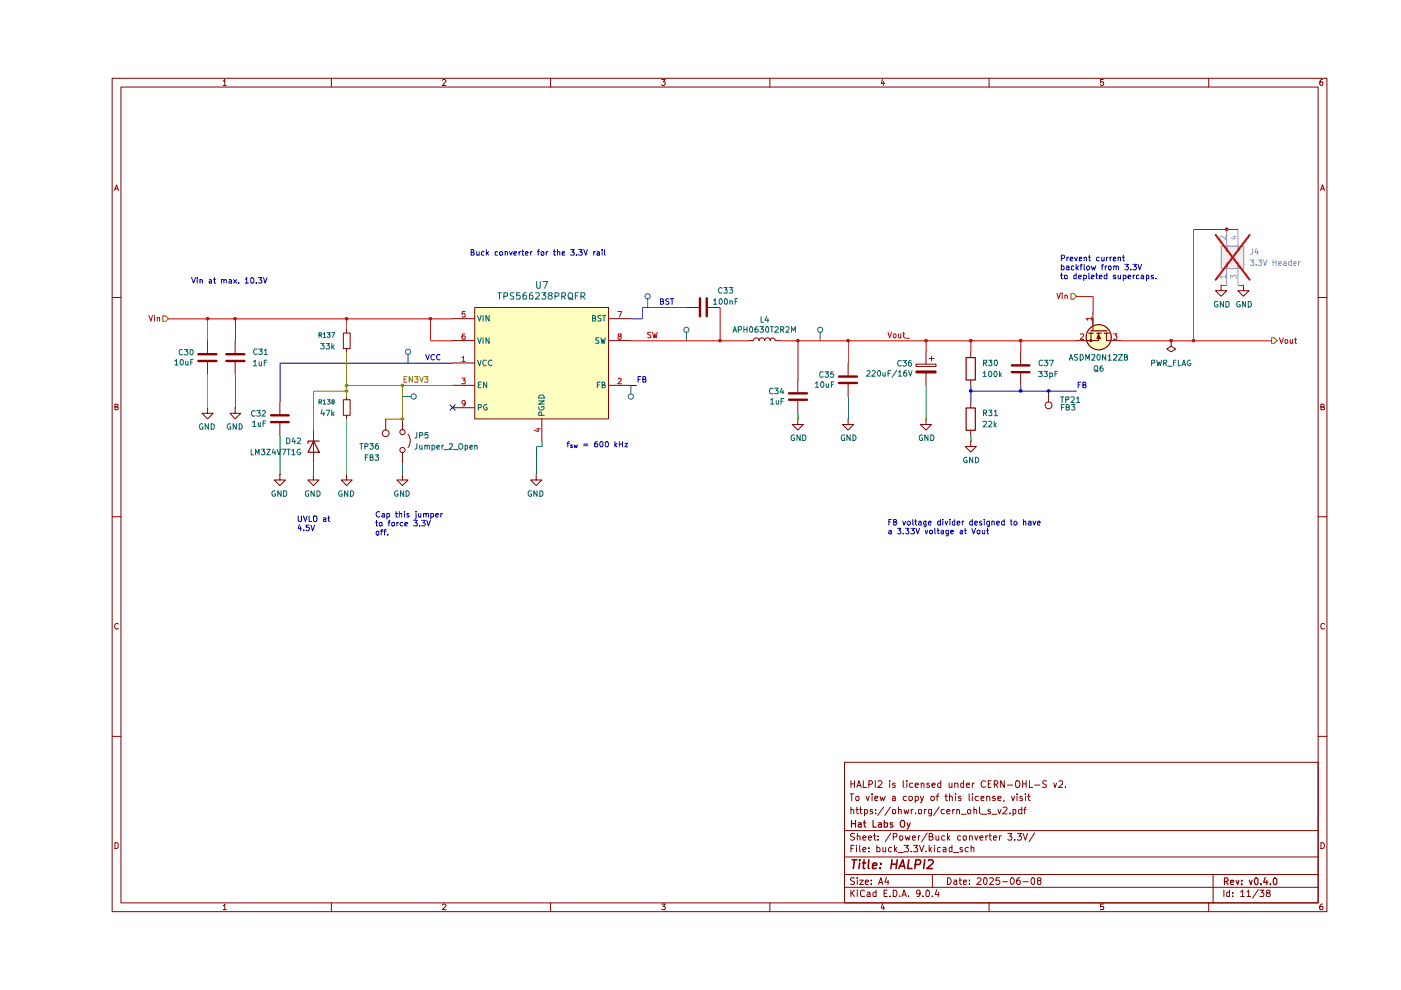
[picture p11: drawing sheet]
<svg xmlns="http://www.w3.org/2000/svg" width="297mm" height="210mm" viewBox="0 0 297 210" stroke-linecap="round" stroke-linejoin="round" font-family="sans-serif">
<g fill="none" stroke="#890000" stroke-width=".21">
<path d="M23.8 16.6h257.5v176.7h-257.5zM25.6 18.5h253.9v172.9h-253.9zM47.3 17.2h.2l.2-.4v1.3M47.3 18.1h.7M70.3 16.6v1.9M93.8 17l.2-.2h.3l.3 .3-.8 1h.8M116.7 16.6v1.9M140.3 16.8h.7l-.4 .6 .4 .1v.4l-.2 .2h-.4l-.1-.2M163.2 16.6v1.9M187.1 16.8l-.3 .9h.7M187.4 17.3v.8M209.7 16.6v1.9"/>
<path d="M233.9 16.8h-.6v.6h.6l.1 .1-.1 .5-.4 .1-.2-.2M256.3 16.6v1.9M280.4 16.8h-.3a.93 .93 0 0 0-.2 1.2h.5l.1-.5-.1-.1h-.5l-.1 .1M24.3 40.4l.4-1.2 .4 1.2M24.4 40h.6M280 40.4l.4-1.2 .4 1.2M280.1 40h.6M23.8 63.1h1.8M279.5 63.1h1.8M24.4 86.3h.4l.2-.3v-.2l-.6-.1v1.2h.6v-.5l-.2-.1M280.1 86.3l.6-.1v-.4l-.6-.1v1.2h.6l.1-.4-.3-.2M23.8 109.6h1.8"/>
<path d="M279.5 109.6h1.8M25 132.3l-.1-.1a.66 .66 0 0 0-.6 .4 .66 .66 0 0 0 .2 .7h.5M280.8 132.3l-.4-.1-.3 .3v.6l.1 .2h.6M23.8 156.1h1.8M279.5 156.1h1.8M24.4 178.6h.3l.3 .4v.6l-.3 .3h-.3zM179.1 161.6h100.4v29.8h-100.4zM179.1 176.1h100.4M180.2 168.3h.8M180.4 171.7l.4-.1 .2 .2v.8M180.4 165.5v1.5M180.4 171.1v1.5"/>
<path d="M180.4 179.9h.4M180.4 166.2h.8M180.6 168.3v1.5M181.1 179.2h-.7v1.4M181.2 176.8l-.6-.1-.3 .3 .1 .3 .7 .2 .1 .2a.51 .51 0 0 1-.3 .4 .51 .51 0 0 1-.6 0M181.2 165.5v1.5M181.5 168.9h.6l-.1 .8h-.5zM181.5 171.6h.5M181.6 179.2v.1M181.6 179.7v.9M181.7 171.1v1.2l.3 .3M181.7 167l.4-1.5 .5 1.5"/>
<path d="M181.8 177.3l.3-.1 .3 .2v.7M181.8 176.7v1.4M181.8 166.5h.6M182.3 179.2v1.2l.1 .2M182.3 171.6h.5M182.4 171.1v1.2l.4 .3M183 177.6l.6-.1-.1-.2-.4-.1-.1 .2v.7h.5M183 165.5v1.5h.7M183.3 171.7h.6l.1 .6a.45 .45 0 0 1-.7 .2M183.3 171.6v1.4M183.6 168.8l.4 1 .3-1M184.1 177.6l.7-.1-.1-.2-.4-.1-.2 .2 .1 .7h.5"/>
<path d="M184.2 179.7v.2M184.2 166.3h.5a.41 .41 0 0 0 .3-.4 .41 .41 0 0 0-.3-.4h-.5v1.5M184.9 168.3v.2M184.9 168.8v1M185 171.7l-.4-.1-.1 .2 .1 .2 .4 .1v.4h-.5M185.2 177.2h.5M185.4 176.7v1.2l.3 .2M185.5 169.2h.6v-.3h-.6v.8h.6M185.6 165.5v1.5M185.7 172.4v.2M185.7 171.7v.1M185.9 179.2v1.4l.6-.1a.6 .6 0 0 0-.2-.8h-.4"/>
<path d="M186.2 178v.1M186.2 177.3v.1M186.2 165.7l.6-.2 .2 .4-.1 .3-.8 .8h.9M186.6 168.8l.2 1 .3-.7 .3 .7 .3-1M187.2 179.7l.1 .9 .5-.1M187.4 171.1l-1.3 1.8M187.8 179.7v.9M188.6 165.5v.2M188.6 166v1M188.8 171.1l-1.2 1.8M188.9 176.6l-1.2 1.9M189 179.7h-.4a.59 .59 0 0 0-.1 .9h.5"/>
<path d="M189.2 171.7h.1a.36 .36 0 0 1 .6 .2l-.1 .6-.3 .1-.3-.2zM189.2 168.9h.6v.9M189.4 177.5l.7-.1v-.5l-.2-.2h-.5v1.4M189.6 179.2v1.4M189.8 169.2h-.6v.5h.6M189.8 166.1l-.3-.1-.3 .2 .1 .3h.5v.4h-.6M190.1 179.7l-.5 .6M190.5 171.7h.6v.9M190.5 171.1v1.5M190.7 177.3h.1a.36 .36 0 0 1 .6 .2l-.1 .6h-.3l-.3-.1zM191.5 165.5v1.3l.2 .2M191.7 179.2h.9l-.5 .5 .5 .3-.1 .5h-.8"/>
<path d="M191.7 171.6l.2 1 .3-.7 .2 .7 .3-1M191.9 177.2l.3 .9 .2-.6 .3 .6 .2-.9M192.2 168.9l-.4-.1-.3 .3v.4l.3 .3 .4-.1M192.3 165.5v.2M192.3 166v1M192.8 168.9h.6v.6l-.2 .3h-.3l-.2-.3zM193.2 171.6v1M193.4 177.6l.7-.1-.1-.2-.4-.1-.2 .2 .1 .7h.5M193.5 166.1l-.4-.1-.2 .2v.7h.6M193.6 171.6l-.4 .3M193.7 179.2h.8l-.4 .5 .4 .3v.6l-.8-.1M194 168.9l.5-.1 .2 .3v.4l-.2 .3-.5-.1"/>
<path d="M194 166.5l.7-.1-.1-.3-.4-.1-.2 .2v.6l.2 .2 .4-.1M194 168.8v1.4M194.1 172.4v.2M194.7 171.7h.7l-.1 .8-.3 .1-.3-.2zM194.7 177.2v.9M195 179.2l.4 1.4 .5-1.4M195.1 177.2l-.4 .1v.2M195.1 168.8l.4 1M195.3 166.2l.2-.2 .4 .2v.8M195.3 166v1M195.8 168.8l-.4 1.3-.3 .1M196 171.6v1"/>
<path d="M196.4 171.6l-.4 .3M196.6 176.6l-1.2 1.9M197 177.4l.7-.1 .1-.3-.3-.3h-.5v1.4h.5l.4-.2v-.3l-.4-.2M197 166.1l-.3-.1-.2 .3 .1 .2h.3l.2 .3-.2 .2-.4-.1M197 179.2v1.4M197.4 168.9l.5-.1 .2 .3v.4l-.2 .3h-.3l-.3-.3zM197.5 171.6v1.1l-.2 .3h-.4M197.5 171.7l-.4-.1-.3 .3 .1 .6h.6M197.5 179.7l-.5 .6M197.6 166.5l.7-.1-.2-.4-.5 .2v.6l.3 .2 .3-.1M198.1 179.2v.1M198.1 179.7v.9"/>
<path d="M198.4 177.2v.9h.4l.2-.1M198.4 168.8h.6M199 168.3l-.3 .3v1.2M199 177.2v.9M199.1 171.1l-1.2 1.8M199.4 179.7h-.4l-.2 .1v.7l.6 .1M199.5 166.1l-.5-.1-.2 .3v.4l.2 .3 .5-.1M199.5 165.5v1.5M200 179.7h.6v.9h-.6v-.4l.6-.2M200.2 171.7l-.4-.1-.3 .3v.4l.3 .3 .4-.1M200.3 177.3l-.4-.1-.3 .3 .1 .6h.6M200.3 168.8h.6"/>
<path d="M200.6 168.3v1.4l.3 .1M200.7 172h.7l-.2-.4h-.3l-.2 .2v.5l.2 .3 .4-.1M200.9 176.7v1.4M201 177.5l.4 .6M201.2 166v.9l.4 .1 .2-.2M201.3 168.9l.4-.1 .2 .2v.8M201.3 168.3v1.5M201.4 177.2l-.5 .5M201.8 179.2v1.4h-.5l-.1-.8 .3-.1h.3M201.8 166v1M202 171.6v1M202.4 171.6l-.4 .3"/>
<path d="M202.4 166.2l.3-.2 .4 .2v.8M202.4 166v1M202.6 168.3v.2M202.6 168.8v1M202.8 171.7l.5-.1 .1 .2v.8M202.8 171.6v1M203.7 177.3l-.4-.1-.3 .3 .1 .6h.6M203.7 168.9l-.3-.1-.2 .3 .1 .1h.3l.2 .4-.2 .2-.4-.1M203.8 172.6h1.1M204 179.7h-.3l-.2 .2 .2 .3 .4 .1-.1 .3h-.5M204.3 177.3h.6l-.1 .8h-.5zM204.3 166.1l-.4-.1-.2 .2v.6l.2 .2 .4-.1"/>
<path d="M204.3 165.5v1.5M204.9 166.5l.7-.1v-.3l-.5-.1-.2 .2v.6l.2 .2 .5-.1M205.2 171.7h.6l-.1 .8h-.5zM205.3 179.7h-.4a.59 .59 0 0 0-.1 .9h.5M205.5 168.3v1.3l.1 .2M205.6 177.3l.3-.1 .2 .2v.7M205.6 177.2v.9M205.9 179.8l.2-.1h.4v.9M205.9 179.2v1.4M206.1 168.3v.2M206.1 166v1M206.1 168.8v1"/>
<path d="M206.5 171.7l.3-.1 .3 .2v.8M206.5 171.1v1.5M206.6 166l-.5 .3M206.7 177.2l.3 .9 .3-.9M207.4 168.9h-.6l-.1 .6a.45 .45 0 0 0 .7 .2M207.7 171.1v1.2l.2 .3M207.8 177.6l.6-.1-.1-.3-.5 .2v.5l.2 .2h.4M208 169.2h.6v-.3h-.6v.8h.6M208.1 172.6h1.1M208.9 165.7v-.1a.7 .7 0 0 0-.9 .5 .7 .7 0 0 0 .5 .9l.4-.2M209 177.2v.9M209.2 168.9l.4-.1 .3 .2v.8"/>
<path d="M209.2 168.8v1M209.5 177.2l-.5 .3M209.5 166.2h.5M209.7 177.2h.5M209.9 176.7v1.2l.3 .2M210 171.7l-.4-.1-.1 .2v.2l.5 .1v.4h-.5M210.1 165.5h-.6v1.5h.6M210.3 172.6h1.1M210.6 177.6l.7-.1-.1-.2-.4-.1-.2 .2 .1 .7h.5M210.8 166.3l.7-.1a.45 .45 0 0 0-.2-.7h-.5v1.5M211 168.9h-.5v.3l.5 .1 .1 .3-.3 .2-.3-.1M211.1 166.3l.5 .7"/>
<path d="M211.6 171.6l.3 1 .3-1M211.6 169.2h.6v-.3l-.5-.1-.1 .2v.6l.1 .2 .5-.1M211.9 177.2v.9M212.3 177.2l-.4 .3M212.7 171.3l.6-.2 .2 .4-.9 1.1h.9M212.9 169.7l-.1 .2M212.9 165.5v1.5l-.7-1.5v1.5M213.6 166.5h1.1M213.7 176.7h.8l-.4 .6h.3v.8h-.5l-.2-.1M214.1 172.4v.2M214.4 168.8l.4 1 .3-1M214.8 171.7h.6v.7l-.3 .2-.3-.1"/>
<path d="M214.8 171.6v1.4M215.1 178v.1M215.5 165.6l.1-.1a.73 .73 0 0 1 .7 .7 .73 .73 0 0 1-.7 .8l-.2-.2-.1-.3zM215.6 168.3v.2M215.6 168.8v1M215.7 176.7h.9l-.5 .6 .4 .1 .1 .5-.3 .2h-.4l-.2-.1M216.6 171.7h-.6v.7l.2 .2 .4-.1M216.6 171.1v1.5M216.7 168.9l-.3-.1-.2 .3 .1 .1h.3l.2 .4-.2 .2-.4-.1M216.8 166.2h.8M216.8 165.5v1.5M216.9 176.7l.5 1.4 .4-1.4"/>
<path d="M217.1 171.6h.5M217.4 168.3v.2M217.4 168.8v1M217.6 171.1l-.4 .3v1.2M217.6 165.5v1.5M217.8 168.8h.6M218.1 168.3v1.3l.3 .2M218.3 165.5v1.5h.6M219.4 176.6l-1.2 1.9M219.4 166.5h1.1M221.9 165.6l-.6-.1-.2 .4 .1 .3 .5 .2 .2 .3a.6 .6 0 0 1-.8 .2M223.4 166l.3 1 .3-1"/>
<path d="M224.5 165.7l.2-.2 .5 .1 .1 .6-.9 .8h.9M225.9 166.8v.2M280.1 178.6a.65 .65 0 0 1 .7 .7 .65 .65 0 0 1-.7 .6zM47.3 192h.2l.2-.3v1.2M47.3 192.9h.7M70.3 191.4v1.9M93.8 191.9l.2-.2h.3l.3 .2-.8 1h.8M116.7 191.4v1.9M140.3 191.7h.7l-.4 .5 .4 .2v.3l-.1 .2-.6-.1M163.2 191.4v1.9M179.1 188.1h100.4M179.1 185.4h100.4"/>
<path d="M179.1 181.7h100.4M180.4 188.7v1.4M180.6 189.3l.6 .8M181.2 186.2l-.6-.1-.3 .3 .3 .4 .6 .3a.51 .51 0 0 1-.3 .4 .51 .51 0 0 1-.6 0M181.2 188.7l-.8 .8M181.8 188.7v.2M181.8 186.1v.2M181.8 186.6v.9M181.8 189.1v1M182.3 186.6h.7l-.7 .9h.7M183 180.2l.6-.2-.1-.3h-.4l-.1 .2v.7h.5M183.3 188.9l-.4-.2-.5 .4 .1 .8 .2 .2 .6-.1"/>
<path d="M183.5 187l.6-.1v-.3h-.6v.2v.7h.6M183.9 189.2l.4-.1 .2 .3v.7h-.6l-.1-.4 .7-.2M184.2 180.5v.1M184.7 187.4v.1M184.7 186.6v.2M185.7 188.7v1.4h-.5v-.9h.5M186.3 187.5l.5-1.4 .4 1.4M186.4 187.1h.6M187.1 191.6l-.3 .9h.7M187.4 192.1v.8M187.4 189.4h.5M187.9 186l-.3 1h.9"/>
<path d="M188.1 188.7h-.7v1.4h.7M188.3 186.6v.9M188.7 190v.1M189.4 188.7h.3l.4 .4v.6l-.2 .4h-.5zM189.8 180.1l.3 .5M190.4 180.8h1.1M190.7 190v.1M191.2 190.1l.5-1.4 .5 1.4M191.3 189.7h.7M192.6 190v.1M193.2 180.5v.1M195.1 189.3v.2l-.6 .1-.2-.3v-.3l.2-.3 .6 .2v.8l-.3 .4h-.3"/>
<path d="M195.7 190v.1M196.3 180.5v.1M196.6 188.7a.78 .78 0 0 1 .6 .6 .78 .78 0 0 1-.3 .8h-.4l-.2-.3v-.8zM197.2 180.1l.3 .5M197.7 190v.1M197.7 185.4v2.7M198.6 188.6l-.3 1.1h.8M199 189.1v1M200.9 186.1a.72 .72 0 0 1 .8 .7 .72 .72 0 0 1-.8 .7zM202.2 180.8h1.1M202.3 186.6h.5v.9M202.8 186.9h-.4l-.2 .3 .2 .3h.4"/>
<path d="M203.4 186.6h.5M203.5 186.1v1.2l.4 .2M204.3 187l.6-.1v-.3h-.6v.9h.6M205.6 187.4v.1M205.6 186.6v.2M207.2 186.3v-.1a.47 .47 0 0 1 .8 .3l-.9 1h.9M208.6 186.3l.3-.2a.8 .8 0 0 1 .4 .7 .8 .8 0 0 1-.4 .7l-.3-.1-.1-.5zM209.7 191.4v1.9M209.9 186.3l.1-.2h.4l.2 .4-.8 1h.8M211.9 186.1h-.7l-.1 .7 .3-.2 .4 .1 .2 .6a.52 .52 0 0 1-.9 .1M212.6 186.9h1M214.5 186.1a.75 .75 0 0 1 .6 .7 .75 .75 0 0 1-.6 .7 .92 .92 0 0 1 0-1.4z"/>
<path d="M216.2 186.1l-.5 .2a1.02 1.02 0 0 0 .1 1.2l.5-.1v-.6l-.5-.2-.3 .3M216.9 186.9h1.1M218.8 186.2l.3-.1 .3 .3v.9l-.3 .2a.78 .78 0 0 1-.6-.5 .78 .78 0 0 1 .3-.8zM220.2 186.7l-.3-.3 .3-.3 .4 .1v.4a.56 .56 0 0 0-.5 .2 .56 .56 0 0 0-.1 .7h.6l.1-.6-.2-.2M233.9 191.7h-.6v.6l.6-.1 .1 .2-.1 .5-.6-.1M256.3 191.4v1.9M257.2 185.4v6M259.5 188.7v1.4M260.7 188.7v1.4h-.5l-.1-.8 .2-.2 .4 .1M261.4 190v.1M261.4 189.2v.2M263 189.1l.5-.4v1.4"/>
<path d="M263 190.1h.8M264.4 189.1l.3-.4v1.4M264.4 190.1h.8M266.8 188.6l-1.2 1.8M267.1 188.7h.9l-.6 .5h.3l.3 .3-.1 .5h-.8M268.7 189.3l-.2-.2 .2-.4h.4l.2 .3-.2 .3h-.4l-.2 .3 .1 .5h.5l.2-.5-.2-.3M280.4 191.7h-.3a.93 .93 0 0 0-.2 1.2h.5l.1-.5-.1-.2h-.5l-.1 .2"/>
</g>
<g fill="none" stroke="#890000" stroke-width=".25">
<path d="M180.5 173.9v1.5M180.5 174.6h.9M181.4 173.9v1.5M182 174.5h.6v.9M182.6 174.8l-.6 .1v.4h.6M183.1 174.5h.5M183.2 173.9v1.2l.4 .3M185.1 173.9v1.5h.7M186.3 174.5h.5l.1 .9M186.9 174.8h-.5l-.2 .2 .2 .4 .5-.1M187.5 174.5h.7v.7l-.3 .2-.4-.1M187.5 173.9v1.5"/>
<path d="M189.3 174.5h-.5v.3l.5 .3-.2 .3-.3-.1M191.2 173.9h.3l.3 .3v.9l-.3 .3h-.3a.89 .89 0 0 1 0-1.5zM192.3 174.5l.3 .9M193 174.5l-.5 1.2-.2 .1M259.6 186.9h.5l.3-.3v-.2l-.3-.3h-.5v1.5M260 186.9l.4 .7M260.9 187.1l.7-.1-.1-.4h-.5l-.1 .2 .1 .7h.5M262.1 186.6l.3 1 .3-1M263.3 187.4v.2M263.3 186.6v.2M264.9 186.6l.3 1 .3-1M266.1 186.2l.3-.1 .3 .3v.8l-.3 .4a.9 .9 0 0 1-.3-1.4z"/>
<path d="M267.3 187.4v.2M268.3 186.1l-.4 1h.9M268.6 186.6v1M269.4 187.4v.2M270.1 186.2l.3-.1 .3 .3v.8l-.3 .4a.9 .9 0 0 1-.3-1.4z"/>
</g>
<g fill="none" stroke="#890000" stroke-width=".34">
<path d="M180.7 182.3h1M181.2 182.3l-.3 1.8M182.3 182.3v.2M182.3 183l-.2 1.1M182.9 183h.6M183.2 182.3l-.2 1.8h.4M184.2 182.3l-.1 1.6 .2 .2M185 183.6l.9-.2-.1-.4h-.6l-.2 .9 .2 .2h.5M186.6 184v.1M186.8 183v.2M189 183.2h1.1M189.1 182.3l-.2 1.8"/>
<path d="M190.2 182.3l-.2 1.8M190.6 184.1l.8-1.8 .4 1.8M190.8 183.6h.9M192.7 182.3l-.3 1.8h1M194 183.3h.8l.3-.2a.5 .5 0 0 0-.2-.8h-.7l-.2 1.8M196.1 182.3l-.3 1.8M196.8 182.5l.3-.2 .6 .1a.51 .51 0 0 1 0 .7l-1.2 1h1.2"/>
</g>
<circle cx="232.9" cy="71.5" r="2.67" fill="#ffffbf"/>
<path d="M258.9 52.2h4.7v4.7h-4.7z" fill="#efefef"/>
<path d="M100.7 65.2h28.3v23.6h-28.3z" fill="#ffffbf"/>
<path d="M42.1 75.1h3.8M42.1 76.5h3.8M48 75.1h3.8M48 76.5h3.8" fill="none" stroke="#890000" stroke-width=".51"/>
<g fill="none" stroke="#890000" stroke-width=".21">
<path d="M44 72.2v2.6M44 76.7v2.6M49.9 72.2v2.6M49.9 76.7v2.6M44 86.4v1.2h-1.2l1.2 1.2 1.2-1.2h-1.2M44 86.4h.1M49.9 86.4v1.2h-1.1l1.1 1.2 1.1-1.2h-1.1M49.9 86.4h.1M81.8 88.8v2.4M59.3 100.6v1.2h-1.1l1.1 1.2 1.2-1.2h-1.2M59.3 100.6h.1M66.4 100.6v1.2h-1.1l1.1 1.2 1.2-1.2h-1.2"/>
<path d="M66.4 100.6h.1M73.5 100.6v1.2h-1.1l1.1 1.2 1.2-1.2h-1.2M73.5 100.6h.1M85.3 100.6v1.2h-1.2l1.2 1.2 1.2-1.2h-1.2M85.3 100.6h.1"/>
<circle cx="81.8" cy="91.9" r=".72"/>
</g>
<path d="M86.3 79.8h-.6v1.2h.6M87.4 79.8v1.2l-.6-1.2v1.2M87.9 79.8h.7l-.4 .5h.3l.1 .2-.1 .5-.6-.1M89 79.8l.4 1.2 .3-1.2M90 79.8h.7l-.4 .5h.4v.2v.5l-.7-.1M85.7 80.4h.4" fill="none" stroke="#848400" stroke-width=".21"/>
<path d="M90.2 75.2l.5 1.1 .3-1.1M92.1 75.3l-.5-.1-.3 .5 .3 .6 .5-.1M93.3 75.3l-.5-.1-.3 .5 .3 .6 .5-.1" fill="none" stroke="#0400c6" stroke-width=".21"/>
<path d="M34.5 67h.6l.6 .6-.6 .6h-.6z" fill="#fff"/>
<path d="M34.5 67h.6l.6 .6-.6 .6h-.6z" fill="none" stroke="#735600" stroke-width=".21"/>
<path d="M31.6 66.9l.4 1.2 .3-1.2M32.8 66.9v.1M32.8 67.3v.8M33.3 67.4l.5-.1 .1 .8M33.3 67.3v.8" fill="none" stroke="#ca0000" stroke-width=".21"/>
<g fill="none" stroke="#890000" stroke-width=".21">
<path d="M72.8 70.6h1.4v3.3h-1.4zM73.5 69.9v.7M73.5 73.9v.7M258.9 60.5v1.1h1.2l-1.2 1.2-1.2-1.2h1.2M258.9 60.5h.1M263.6 60.5v1.1h1.2l-1.2 1.2-1.1-1.2h1.1M263.6 60.5h.1M59.3 85.3v2.6M59.3 89.7v2.7M66.4 91.2v7M72.8 84.8h1.4v3.3h-1.4zM73.5 84.1v.7"/>
<path d="M73.5 88.1v.7"/>
</g>
<path d="M66.5 93.5l1.2 2.4h-2.4zM67.7 93.5h-2.4v.5" fill="none" stroke="#890000" stroke-width=".25"/>
<path d="M57.5 88.1h3.7M57.5 89.5h3.7" fill="none" stroke="#890000" stroke-width=".51"/>
<path d="M227.1 62.2h.6l.5 .6-.5 .6h-.6z" fill="#fff"/>
<path d="M227.1 62.2h.6l.5 .6-.5 .6h-.6z" fill="none" stroke="#735600" stroke-width=".21"/>
<path d="M224.1 62.1l.3 1.2 .5-1.2M225.2 62.1v.2M225.2 62.6v.7M225.8 62.7l.3-.1 .2 .1v.6M225.8 62.6v.7" fill="none" stroke="#ca0000" stroke-width=".21"/>
<path d="M230.8 70.7h1M231.3 70.1h3.4M232.5 70.7h1M234.1 70.7h1" fill="none" stroke="#890000" stroke-width=".25"/>
<path d="M231.3 70.6v1.6M231.7 67.6v2.5" fill="none" stroke="#890000" stroke-width=".21"/>
<path d="M232.9 70.9l.4 .9h-.7z" fill="#890000"/>
<path d="M232.9 70.9l.4 .9h-.7zM234.6 70.6v1.6h.7" fill="none" stroke="#890000" stroke-width=".21"/>
<circle cx="232.9" cy="71.5" r="2.67" fill="none" stroke="#890000" stroke-width=".25"/>
<path d="M231.2 72l.3 .2-.1 .2-.3-.2z" fill="#890000"/>
<path d="M231.2 72l.3 .2-.1 .2-.3-.2zM231.7 66.4v2.3M232.9 70.6v1.6h-4.7M235.3 72.2h2.3" fill="none" stroke="#890000" stroke-width=".21"/>
<path d="M229.1 70.9l.5-.1 .2 .3-.8 .9h.8M231.5 67.6h-1.2l.3 .3M231.5 67.2v.7M236.1 70.8h.7l-.3 .4 .3 .1v.5l-.2 .2h-.3l-.2-.2" fill="none" stroke="#b00000" stroke-width=".21"/>
<path d="M269.6 71.6h.6l.5 .6-.5 .6h-.6z" fill="#fff"/>
<path d="M269.6 71.6h.6l.5 .6-.5 .6h-.6z" fill="none" stroke="#735600" stroke-width=".21"/>
<g fill="none" stroke="#ca0000" stroke-width=".21">
<path d="M262.5 48.6h-9.4v23.7M35.8 67.6h60.2M44.1 67.6v4.7M49.9 67.6v4.7M73.5 67.6v2.4M91.3 67.6v4.7h4.7M133.8 72.3h24.8M138 70.4h-.6v.6l.5 .1 .1 .3-.3 .2-.4-.1M138.3 70.4l.4 1.2 .1-.8 .3 .8 .2-1.2M152.7 65.2v7.1M165.6 72.3h62.7M169.2 72.3v8.3"/>
<path d="M179.9 72.3v4.7M188.3 70.4l.3 1.2 .4-1.2M189.5 70.9l.3-.1 .2 .2v.5l-.2 .1-.4-.2zM190.5 70.8v.7l.2 .1 .3-.1M191 70.8v.8M191.4 70.8h.4M191.6 70.4v1.1l.2 .1M192 71.7h.9M196.4 72.3v2.3M205.9 72.3v2.3M216.4 72.3v2.3M228.3 62.9h3.5v3.5"/>
<path d="M237.7 72.3h31.9M271.3 71.6l.4 1.2 .4-1.2M272.4 72.1l.2-.1 .4 .1v.6l-.4 .1-.2-.2zM273.5 72v.6l.2 .2 .4-.2M274.1 72v.8M274.5 72h.4M274.6 71.6v1.1l.3 .1"/>
</g>
<g fill="none" stroke="#890000" stroke-width=".21">
<path d="M95.9 67.6h4.8M95.9 72.2h4.8M95.9 77h4.8M100.7 65.2h28.3v23.6h-28.3zM129 67.6h4.8M129 72.2h4.8M145.5 65.2h2.7M150 65.2h2.6M158.6 72.2h1.2M159.8 72.2a.59 .59 0 0 1 .5-.6 .59 .59 0 0 1 .6 .6 .59 .59 0 0 1 .6-.6 .59 .59 0 0 1 .6 .6 .59 .59 0 0 1 .6-.6 .59 .59 0 0 1 .6 .6M163.3 72.2a.55 .55 0 0 1 .5-.5 .55 .55 0 0 1 .6 .5M164.4 72.2h1.2"/>
<path d="M179.8 77v2.6M194.2 77.2h4.2v.5h-4.2zM194.2 78.7h4.2v.4h-4.2zM196.3 74.6v2.6M196.3 79.1v2.6M197 76h1M197.5 75.5v1M205.8 74.6v1.2M216.4 74.6v2.6M216.4 79.1v2.6M248.3 72.2v1.2l.9 .6-.9 .6-.9-.6 .9-.6M248.3 72.2h.1"/>
<path d="M85.3 88.8v2.4M85.3 95.8v2.4M86.5 92.1a2.33 2.33 0 0 1 0 2.8M95.9 81.7h4.8M95.9 86.4h4.8M114.9 88.8v4.7M129 81.7h4.8M169.1 88.8v1.2h1.2l-1.2 1.2-1.1-1.2h1.1M169.1 88.8h.1M169.1 80.5v2.6M169.1 85v2.6M179.8 88.8v1.2h1.2l-1.2 1.2-1.2-1.2h1.2"/>
<path d="M179.8 88.8h.1M179.8 81.4v2.7M196.3 88.8v1.2h1.2l-1.2 1.2-1.2-1.2h1.2M196.3 88.8h.1M205.8 93.5v1.2h1.2l-1.2 1.1-1.2-1.1h1.2M205.8 93.5h.1M205.8 80.5v1.2M205.8 85.3v1.1M205.8 91.2v1.2M222.3 82.9v2.4M113.7 100.6v1.2h-1.2l1.2 1.2 1.2-1.2h-1.2M113.7 100.6h.1"/>
<circle cx="85.3" cy="91.6" r=".55"/>
<circle cx="85.3" cy="95.4" r=".55"/>
<circle cx="222.3" cy="85.9" r=".72"/>
</g>
<g fill="none" stroke="#0400c6" stroke-width=".21">
<path d="M40.6 58.8l.4 1.2 .5-1.2M41.8 58.8v.2M41.8 59.3v.7M42.4 59.4l.3-.1 .2 .1v.6M42.4 59.3v.7M44.4 59.4l.3-.1 .2 .1v.6h-.5v-.3l.5-.2M45.3 59.3h.4M45.5 58.8v1.2h.2M47 59.4h.5v.6M47 59.3v.7M47.5 59.4l.2-.1 .3 .1v.6M48.6 59.4l.3-.1 .2 .1v.6h-.5l-.1-.2 .6-.3"/>
<path d="M49.5 59.3l.7 .7M50.2 59.3l-.7 .7M50.6 59.9v.1M52.1 59.2l.2-.4v1.2M53.4 58.8a.71 .71 0 0 1 .3 1.2h-.4l-.1-.1v-.8zM54.3 59.9v.1M54.8 58.8h.7l-.4 .6 .4 .1v.4l-.1 .1-.6-.1M55.9 58.8l.3 1.2 .4-1.2M99.9 53.5l.5-.1v-.4l-.5-.1v1.2h.5l.2-.3-.4-.3M101.1 53.3v.8l.5-.1M101.6 53.3v.8M102.6 53.4h-.5v.6l.5 .1"/>
<path d="M103.1 52.9v1.2M103.3 53.7l.3 .4M103.6 53.3l-.5 .5M105.5 53.4h-.5v.6l.5 .1M106 53.4h.5l.1 .5-.2 .2h-.3l-.2-.2zM107.1 53.4l.3-.1 .2 .2v.6M107.1 53.3v.8M108 53.3l.3 .8 .3-.8M109 53.8l.5-.2-.1-.3-.4 .2v.4v.2h.5M110.1 53.3v.8M110.4 53.3l-.3 .3M110.6 53.3h.5"/>
<path d="M110.8 52.9v1.2h.3M111.4 53.8l.6-.2-.2-.3-.4 .2v.4l.1 .2h.4M112.5 53.3v.8M112.8 53.3l-.3 .1v.2M113.9 53.3h.5M114.4 52.9l-.3 .1v1.1M114.8 53.4h.5l-.1 .7h-.4zM115.8 53.3v.8M116.1 53.3l-.3 .3M117.3 53.3h.5M117.5 52.9v1.2h.3M118.2 53.4l.3-.1 .2 .2v.6"/>
<path d="M118.2 52.9v1.2M119.2 53.8l.5-.2v-.2h-.5v.7h.5M121 52.9h.7l-.4 .5h.4v.2v.5l-.7-.1M122.2 54v.1M122.7 52.9h.7l-.4 .5h.3l.1 .2-.1 .5-.6-.1M123.8 52.9l.4 1.2 .3-1.2M125.9 53.3v.8M126.2 53.3l-.3 .1v.2M126.6 53.4h.5v.7h-.5v-.3l.5-.2M127.7 52.9v.2M127.7 53.3v.8M128.2 52.9v1l.1 .2"/>
<path d="M224.9 58.3h.5M225 54.8h.5l.2-.2v-.3l-.2-.2h-.5v1.2M225 56.5l.4-.1 .2 .2-.1 .5h-.5M225 57.9v1l.1 .2h.3M225 56v1.2M225.7 58.4h.5v.7l-.5-.1zM226.1 56.5l.4-.1 .1 .2v.6M226.2 54.5v.8M226.6 54.5l-.4 .3M226.6 56.7h-.4l-.2 .2 .2 .3 .4-.1M226.9 54.9l.6-.1-.2-.3-.4 .2v.4l.1 .2h.4M227.7 56.5l-.4-.1-.2 .2v.5l.2 .1 .4-.1"/>
<path d="M227.8 54.5l.4 .8 .2-.8M228.2 57.9v1.2h-.5v-.7h.5M228.2 56v1.2M228.3 56.7l.4 .5M228.7 58.8l.6-.2-.2-.3-.4 .2v.4l.1 .2h.4M228.7 56.4l-.5 .5M228.8 54.9l.5-.1v-.2h-.5v.7h.5M229 56.4h.4M229.4 56h-.2v1.2M229.8 58.4l.3-.1 .3 .3v.3l-.2 .2h-.4M229.8 58.3v1.2M229.9 54.6h.5v.7"/>
<path d="M229.9 56v1.1l.1 .1M229.9 54.5v.8M230.6 56.4l.4 .2v.4l-.2 .2-.4-.2v-.4zM230.8 54.5h.4M230.9 57.9v1.2h.1M231 54.1v1l.2 .2M231.4 56.4l.2 .8 .3-.6 .2 .6 .2-.8M231.4 58.8l.6-.2-.2-.3-.4 .2v.4l.1 .2h.4M232.3 58.3h.4M232.5 57.9v1l.2 .2M233.1 54.6a.36 .36 0 0 0-.6 .2l.1 .5h.5M233.1 58.8l.6-.2-.2-.3-.4 .2v.4l.1 .2h.4"/>
<path d="M233.5 56.4h.4M233.6 54.5v.8l.5-.1M233.9 56l-.2 .2v1M234.1 54.5v.8M234.3 56.4v.8M234.6 54.5v.8M234.7 56.4l-.4 .2M234.7 57.9v1.2h-.5l-.1-.5a.36 .36 0 0 1 .6-.2M234.9 54.5l-.3 .3M235 56.6l.2-.2 .3 .1v.6l-.3 .1-.2-.1zM235.4 54.5v.8M235.7 54.5l-.3 .1v.2"/>
<path d="M236 54.9l.5-.1v-.2h-.5v.7h.5M236.1 56.6l.2-.2 .3 .2v.6M236.1 56.4v.8M236.5 58.4l-.3-.1-.2 .2 .2 .3h.3v.3h-.5M236.6 56.6l.2-.2 .3 .2v.6M237.1 54.6h.5v.7M237.1 58.3v.8l.5-.1M237.1 54.5v.8M237.6 58.3v.8M238 54.5h.4M238.2 54.1v1l.2 .2M238.2 58.4l.3-.1 .2 .3v.3l-.1 .2h-.4"/>
<path d="M238.2 58.3v1.2M238.5 56h.8l-.5 .5 .4 .1 .1 .4-.3 .2h-.3l-.2-.1M239.2 58.8l.6-.2-.2-.3-.4 .2v.4l.1 .2h.4M239.8 57.1v.1M240.2 56h.7l-.4 .5 .4 .1v.4l-.2 .2h-.3l-.2-.1M240.3 58.3v.8M240.6 58.3l-.3 .1v.2M241.3 56l.3 1.2 .4-1.2M241.5 58.4h-.6v.6l.6 .1M242 58.4l.3-.1 .2 .2v.6h-.5l-.1-.3 .6-.2M243.1 58.4h.5v.6l-.5 .1M243.1 58.3v1.2"/>
<path d="M244.5 58.4h-.4v.3l.4 .1 .1 .1-.1 .2h-.4M245.1 59v.1M52.1 60h.5M96 77h-36.6v8.3M135.9 79.8h-.6v1.2M140 63.9h.4l.2-.1v-.4l-.2-.1h-.4v1.2l.6-.1 .1-.3-.3-.2M141.8 63.4l-.4-.1-.3 .3 .3 .3 .4 .2v.3h-.7M142.1 63.3h.7M142.5 63.3v1.2M145.6 65.2h-9.4v2.4h-2.4M120.2 94h.5M120.7 93.6h-.2l-.1 .2v.9"/>
<path d="M121.3 94.3h-.2l-.1 .2 .4 .2-.2 .2-.2-.1M121.7 94.3l.2 .6 .2-.4 .1 .4 .2-.6M123.8 94.1h.8M123.8 94.5h.8M126.6 93.6h-.3l-.2 .5v.6h.5v-.6h-.5v.1M127.3 93.6h.4l.1 .2v.8l-.1 .1h-.4l-.1-.4zM128.5 93.6a.6 .6 0 0 1 .6 .5 .6 .6 0 0 1-.3 .6h-.3l-.2-.1v-.8zM130.4 93.6v1.1M130.5 94.3l.3 .4M130.8 94l-.4 .4M131.3 94.1h.7M131.3 93.6v1.1"/>
<path d="M132 93.6v1.1M132.5 94h.6l-.6 .7h.6M133.8 81.7h1.2M135.3 80.4h.4M136.3 80.4l.6-.1v-.3l-.2-.2h-.4v1.2h.6l.1-.3-.3-.3M205.9 82.9h22.4M205.9 81.7v3.6M216.4 81.7v1.2M228.6 81.6h.4M229.2 81h-.6v1.2M229.6 81.6l.6-.1v-.3l-.2-.2h-.4v1.2h.6l.1-.3-.3-.3M63.2 109.4v.9l.3 .3 .4-.1v-1.1"/>
<path d="M63.5 111.3l-.3 .8h.7M63.7 111.7v.8M64.3 109.4l.5 1.2 .3-1.2M64.4 112.4v.1M65.5 109.4v1.2h.6M65.5 111.3h-.6v.5h.6l.1 .5-.3 .2-.4-.1M65.9 111.3l.4 1.2 .4-1.2M66.4 109.6l.6-.2a.65 .65 0 0 1 .2 .7 .65 .65 0 0 1-.5 .5l-.3-.2zM68.6 109.8h.5v.8M69.1 110.1l-.5 .1v.3h.5M69.5 109.8h.4M69.7 109.4v1l.2 .2"/>
<path d="M79.7 110.7h.4M79.8 110.3v1.2h.3M79.8 112.7l.4-.1 .1 .2v.5l-.1 .2-.5-.3zM80.5 108.5h-.3a.6 .6 0 0 0-.5 .6 .6 .6 0 0 0 .5 .5h.3M80.5 110.8h.5l-.1 .7h-.4zM80.7 112.6h.5M81 108.9h.4l.1 .7M81.2 112.3h-.3l-.1 .1v1.1M81.4 112.6h.5M81.5 109.1l-.5 .1-.1 .2 .2 .2h.4M81.9 112.3h-.3l-.1 .1v1.1M82 109.6h.5l.1-.5-.1-.2h-.5v1.2"/>
<path d="M82.2 113.3v.2M82.3 110.7h.4M82.7 110.3l-.2 .1v1.1M83.1 110.8h.5v.7h-.5zM83.8 108.9h.5M84 108.5v1l.3 .1M84.1 110.7v.8M84.5 110.7l-.4 .3M84.7 109l.5-.1v.7M84.7 108.5v1.1M85.4 110.8l-.3-.1-.3 .3v.3l.2 .2h.4M85.8 108.5h.1"/>
<path d="M85.8 108.9v.7M85.8 111.2l.6-.2-.1-.3-.5 .2v.4l.1 .2h.4M86.7 108.9h-.4v.2l.5 .4-.2 .1h-.3M87.7 110.3h.8l-.5 .5h.4v.7l-.7-.1M88.2 108.9v1l-.2 .2M88.2 108.5h.1M88.7 108.9v.6l.2 .1h.3M89 111.4v.1M89.2 108.9v.7M89.4 110.3h.8l-.5 .5 .5 .2v.3l-.2 .2-.6-.1M89.8 109l.4-.1 .1 .7M89.8 108.9v.7"/>
<path d="M90.3 109.1v-.2h.4l.1 .7M90.5 110.3l.3 1.2 .5-1.2M91.3 109.6a.36 .36 0 0 0 .6-.2l-.1-.5h-.5v1.2M92.4 109.2l.5-.1v-.2h-.5v.2v.4l.1 .1h.4M93.5 108.9v.7M93.8 108.9h-.3v.2M188.5 112.4h.4l.1 .8M188.5 110.7h.3M189 110.2h-.5v1.1M189 112.7l-.5 .1-.1 .1 .1 .3 .5-.1M189.5 110.7h.5v-.5h-.5v1.1h.4l.2-.4-.3-.2M190.3 112h.7l-.3 .4 .3 .2v.5h-.7"/>
<path d="M191.4 110.5l.3 .8 .3-.8M191.5 113.1v.1M192 112h.7l-.4 .4 .4 .2v.5h-.7M192.3 110.7l.5-.2 .2 .2v.4l-.4 .2-.3-.2zM193.1 112h.8l-.5 .4 .5 .3-.1 .4h-.7M193.5 110.2v1.1h.2M194 110.5h.4M194.1 110.2v1l.3 .1M194.2 112l.3 1.2 .5-1.2M194.8 110.6l.3-.1 .2 .2v.6M195.3 110.8h-.4l-.2 .2 .2 .3h.4M196.2 112.4l.2 .8 .3-.8"/>
<path d="M196.3 110.5v1.1l-.4 .1M196.3 110.6l-.2-.1-.3 .2 .1 .6h.4M196.8 110.9l.6-.1-.1-.3-.5 .2v.5l.2 .1h.3M197.2 112.4l.5 .1v.6h-.5zM198.2 112v1l.2 .2M198.7 112.4h.4M198.9 112v1.1l.2 .1M199.4 110.6l-.4-.1-.2 .2 .1 .6h.5M199.4 110.2v1.1M199.5 112.4h.5l.1 .8M199.9 110.2h.1M199.9 110.5v.8"/>
<path d="M200.1 112.7l-.6 .1v.1l.1 .3 .5-.1M200.4 110.5l.2 .8 .3-.8M201.1 113.1h-.5v-.7h.5v1.1l-.2 .1-.3-.1M201.4 110.2h.1M201.4 110.5v.8M201.6 112.8l.6-.1-.1-.3h-.4l-.1 .2v.4l.1 .2 .4-.1M202.4 110.6l-.3-.1-.2 .2v.5l.2 .1h.3M202.4 110.2v1.1M202.9 110.9l.6-.1-.1-.3-.5 .2v.5l.2 .1h.3M203.6 112.4h.4v.8M204 112.7l-.4 .1-.1 .1 .2 .3 .3-.1M204 110.5v.8"/>
<path d="M204.4 110.5l-.4 .2M204.5 112.4h.4M204.6 112v1l.3 .2M206.1 112l.3 1.2 .4-1.2M206.1 110.6l-.3-.1-.2 .2v.4l.2 .2h.3M206.1 110.2v1.1M206.7 110.9l.5-.1-.1-.3-.4 .2v.5l.1 .1h.4M207.2 112.4l.6 .1v.6h-.6zM208.1 110.6l-.3-.1-.1 .2 .5 .5-.2 .1h-.3M208.3 112.4v.6l.1 .2 .4-.1M208.7 110.2h.1M208.7 110.5v.8"/>
<path d="M208.8 112.4v.8M209.2 112.4h.4M209.4 112v1l.2 .2M209.8 110.5v1l-.2 .2h-.3M209.8 110.6l-.3-.1-.3 .2 .1 .6h.5M210.3 110.7l.2-.2 .3 .1v.7M210.3 110.5v.8M211.3 110.9l.6-.1-.2-.3-.4 .2v.5l.2 .1h.3M212.9 110.6l-.3-.1-.3 .2 .1 .6h.5M212.9 110.2v1.1M214.2 110.5h.4M214.4 110.2v1l.2 .1"/>
<path d="M215.2 110.5l.4 .2v.4l-.2 .2-.4-.2v-.4zM217 110.7l.2-.2 .3 .1v.7M217 110.2v1.1M218.1 110.6l.3-.1 .2 .2v.6M218.6 110.8h-.4l-.2 .2 .2 .3h.4M219 110.5l.3 .8 .3-.8M219.9 110.9l.6-.1-.1-.3-.5 .2v.5l.2 .1h.4"/>
</g>
<path d="M258.9 52.2h4.8v4.7h-4.8z" fill="none" stroke="#a0a0a0" stroke-width=".25"/>
<path d="M260 55.7h.3v1.2h-.3zM260 52.2h.3v1.1h-.3zM260.1 48.6v3.6M260.1 56.9v3.6M262.4 55.7h.2v1.2h-.2zM262.4 52.2h.2v1.1h-.2zM262.5 48.6v3.6M262.5 56.9v3.6" fill="none" stroke="#a0a0a0" stroke-width=".21"/>
<path d="M259.8 58.7h-1.2l.4 .3M259.8 50v.8l-.8-.8-.4 .2 .1 .5M259.8 58.3v.7M260.9 59.1v-.8l.5 .5v-.4h.7l-.1 .7M261.4 50.2h.7M261.8 50v.7l-.9-.2" fill="none" stroke="#a9a9a9" stroke-width=".21"/>
<path d="M257.8 49.8l7.2 9.5M265 49.8l-7.2 9.5" fill="none" stroke="#e40000" stroke-width=".42"/>
<path d="M97.9 75.8l.4-.3v1.1M97.9 76.6h.7M98.5 70.8l-.4 .1a.82 .82 0 0 0 .1 1.1l.4-.2v-.5l-.4-.1-.3 .3M98.6 66h-.6l-.1 .6 .2-.1h.4l.1 .1v.5h-.7M131 66h.8l-.5 1.2M131.3 71.3l-.3-.3 .1-.2h.5v.4l-.5 .1-.1 .2v.2l.3 .3 .4-.3-.1-.4h-.1M97.9 80.2h.7l-.3 .5 .3 .1v.5h-.7M98.6 85.4l-.1 .3h-.3l-.3-.3 .1-.4h.6v.9l-.5 .2M113.8 90.9h.7M114.1 90.8v.7l-.8-.3M131 80.3l.5-.1 .2 .3-.7 .9h.7" fill="none" stroke="#b00000" stroke-width=".21"/>
<g fill="none" stroke="#006465" stroke-width=".21">
<path d="M101.2 66.9l.5 1.2 .3-1.2M101.2 71.6l.5 1.2 .3-1.2M101.2 76.4l.5 1.2 .3-1.2M102.4 66.9v1.2M102.4 71.6v1.2M103.1 76.5l-.5-.1a.67 .67 0 0 0-.3 .6 .67 .67 0 0 0 .6 .6l.2-.2M103.7 66.9v1.2l-.7-1.2v1.2M103.7 71.6v1.2l-.7-1.2v1.2M104.3 76.5l-.5-.1a.67 .67 0 0 0-.3 .6 .67 .67 0 0 0 .5 .6l.3-.2M125.6 67.5h.5l.1-.2v-.3l-.1-.1h-.5v1.2l.6-.1 .1-.4-.2-.1M127 71.6h-.6v.5l.5 .2 .1 .3-.3 .2-.4-.1M127.4 67l-.4-.1-.3 .2 .3 .4 .4 .1v.4h-.7"/>
<path d="M127.4 71.6l.3 1.2 .1-.8 .3 .8 .2-1.2M127.7 66.9h.7M128.1 66.9v1.2M101.4 86.4h.6v-.5l-.6-.1v1.2M101.4 81.6h.4M102 81h-.6v1.2h.6M103.2 81v1.2l-.7-1.2v1.2M103.2 85.9h-.4l-.3 .4 .1 .4 .3 .3 .4-.1v-.5h-.3M114.2 85h1.2l-1.2 .7h1.2M114.3 86.3a.54 .54 0 0 0 .6 .7 .54 .54 0 0 0 .4-.8h-.4v.2M114.3 84a.61 .61 0 0 1 .7-.2 .61 .61 0 0 1 .4 .6h-1.2zM114.8 88.1v-.6l-.5-.1-.1 .7h1.2"/>
<path d="M126.6 81.6h.5M127.2 81h-.6v1.2M127.7 81.6l.5-.1v-.4l-.5-.1v1.2h.5l.1-.3-.3-.3"/>
</g>
<path d="M148.4 63.2v3.9M149.8 63.2v3.9M177.9 79.8h3.8M214.5 77.5h3.8M214.5 78.9h3.8M167.3 83.4h3.8M167.3 84.8h3.8M177.9 81.2h3.8" fill="none" stroke="#890000" stroke-width=".51"/>
<g fill="none" stroke="#474747" stroke-width=".21">
<path d="M86.5 75.1v1.9M137.3 63.2v2M145.5 70.4v1.8M173.9 70.4v1.8M85.3 84.1h1.9M133.8 81.7v1.9"/>
<circle cx="86.5" cy="74.6" r=".55"/>
<circle cx="137.3" cy="62.8" r=".55"/>
<circle cx="145.5" cy="69.9" r=".55"/>
<circle cx="173.9" cy="69.9" r=".55"/>
<circle cx="87.7" cy="84.1" r=".55"/>
<circle cx="133.8" cy="84.1" r=".55"/>
</g>
<path d="M204.8 75.8h2v4.8h-2zM204.8 86.5h2v4.7h-2z" fill="none" stroke="#890000" stroke-width=".25"/>
<path d="M194.2 78.9h4.2" fill="none" stroke="#890000" stroke-width=".42"/>
<g fill="none" stroke="#009600" stroke-width=".21">
<path d="M44.1 79.4v7.1M49.9 79.4v7.1M258.9 60.5h1.2M262.5 60.5h1.2M59.4 92.4v8.2M66.5 98.3v2.3M73.5 88.9v11.7M85.4 98.3v2.3M114.9 93.5v1.2h-1.2v5.9M169.2 87.7v1.2M179.9 84.1v4.8M196.4 81.7v7.2"/>
<path d="M205.9 92.4v1.1"/>
</g>
<path d="M73.5 74.6v9.5M73.5 81.7h22.5M73.5 82.9h-7v8.3M85.4 81.7v7.2h-3.6" fill="none" stroke="#848400" stroke-width=".21"/>
<path d="M95.4 85.9l1.1 1.1M96.5 85.9l-1.1 1.1" fill="none" stroke="#020087" stroke-width=".21"/>
<g fill="#848400">
<circle cx="73.5" cy="82.9" r=".38"/>
<circle cx="73.5" cy="81.7" r=".38"/>
</g>
<g fill="#ca0000">
<circle cx="73.5" cy="67.6" r=".38"/>
<circle cx="44" cy="67.6" r=".38"/>
<circle cx="49.9" cy="67.6" r=".38"/>
<circle cx="248.3" cy="72.2" r=".38"/>
<circle cx="253.1" cy="72.2" r=".38"/>
</g>
<circle cx="222.3" cy="82.9" r=".38" fill="#0400c6"/>
<g fill="#ca0000">
<circle cx="260.1" cy="48.6" r=".38"/>
<circle cx="91.3" cy="67.6" r=".38"/>
<circle cx="169.1" cy="72.2" r=".38"/>
<circle cx="152.6" cy="72.2" r=".38"/>
</g>
<g fill="#848400">
<circle cx="85.3" cy="81.7" r=".38"/>
<circle cx="85.3" cy="88.8" r=".38"/>
</g>
<circle cx="205.8" cy="82.9" r=".38" fill="#0400c6"/>
<g fill="#ca0000">
<circle cx="205.8" cy="72.2" r=".38"/>
<circle cx="196.3" cy="72.2" r=".38"/>
</g>
<circle cx="216.4" cy="82.9" r=".38" fill="#0400c6"/>
<g fill="#ca0000">
<circle cx="216.4" cy="72.2" r=".38"/>
<circle cx="179.8" cy="72.2" r=".38"/>
</g>
<g fill="none" stroke="#006465" stroke-width=".21">
<path d="M113.8 59.7v1.1l.2 .3 .5-.1v-1.3M115.1 59.7h1l-.6 1.4M37.1 76.5l.3-.3v1.2M37.1 77.4h.6M38.3 76.3l.3-.1 .2 .3v.7l-.1 .2h-.4l-.1-.4zM38.7 74.2a.45 .45 0 0 0-.7 .1l.1 .8 .2 .2 .4-.2M39.1 74.1h.8l-.5 .4 .4 .1 .1 .4-.3 .3h-.3l-.2-.2M39.4 76.6v.8l.5-.1M39.9 76.6v.8M40.4 74.2l.1-.1a.62 .62 0 0 1 .5 .6 .62 .62 0 0 1-.5 .6l-.2-.3zM40.5 76.8h.3M41 76.2h-.5v1.2"/>
<path d="M53.7 76.7l.4-.3v1.2M53.7 77.6h.7M54.5 74.1l-.5-.1a.67 .67 0 0 0-.3 .7 .67 .67 0 0 0 .6 .5l.2-.2M54.8 74h.8l-.4 .4 .4 .3-.1 .4-.5 .1-.2-.2M54.9 76.7v.7l.2 .2 .3-.2M55.4 76.7v.9M56 74.3l.4-.3v1.2M56 76.9h.4M56 75.2h.7M56.5 76.4h-.5v1.2M67.6 71h.5v-.4l-.5-.1v1M67.9 71l.3 .5"/>
<path d="M68 72.8h.7l-.4 .4 .4 .3v.4l-.6 .1-.1-.2M68.6 70.9l.2-.4v1M68.6 71.5h.5M69.2 72.8h.6l-.3 .4 .3 .1v.5l-.1 .2h-.4l-.1-.2M69.4 70.5h.6l-.3 .5h.2v.5h-.3l-.2-.1M70.3 70.5h.6l-.4 1M70.3 72.8v1.2M70.5 73.5l.4 .5M70.9 73.2l-.6 .5M105.6 62.1h.7M105.9 62.1v1.3M106.8 62.8l.7-.1 .1-.6h-.8v1.3"/>
<path d="M109 62.1h-.6l-.2 .2 .1 .4 .6 .1v.6h-.7M110.2 62.1h-.7v.6l.2-.1 .5 .1v.7l-.7-.1M111.6 62.1h-.4l-.3 .3v.9l.7 .1v-.7l-.4-.1-.3 .2M112.9 62.1h-.3l-.3 .3v.9l.6 .1v-.7l-.4-.1-.2 .2M113.5 62.1h.6l.3 .2-.1 .4-.8 .7h.9M114.9 62.1h.8l-.5 .5h.3l.2 .2-.1 .5h-.7M116.6 62.7l-.4-.3a.43 .43 0 0 1 .5-.3 .43 .43 0 0 1 .4 .3l-.3 .3a.45 .45 0 0 0-.5 .1 .45 .45 0 0 0 0 .5h.7l.1-.4-.3-.2M117.7 62.8l.6-.1 .2-.2-.1-.4h-.7v1.3M119.1 62.8l.7-.1 .1-.6h-.8v1.3M119.5 62.8l.4 .6M120.6 62.2l.2-.1a.46 .46 0 0 1 .6 .4l-.2 .9h-.6l-.1-.4zM120.7 63.2h.3l.5 .4"/>
<path d="M122 62.7h.5M122.7 62.1h-.7v1.3M123.2 62.8h.6a.45 .45 0 0 0 .1-.7h-.7v1.3M123.5 62.8l.5 .6M151.3 63.7h.2l.1-.4v1.2M151.3 64.5h.7M152.5 63.6l.2-.3a.62 .62 0 0 1 .5 .6 .62 .62 0 0 1-.5 .6l-.2-.2zM153.1 61.1l-.3-.1a.67 .67 0 0 0-.5 .5 .67 .67 0 0 0 .3 .6h.5M153.5 61h.7l-.4 .5 .4 .1v.5h-.7M153.8 63.3a.62 .62 0 0 1 .5 .6 .62 .62 0 0 1-.5 .6 .78 .78 0 0 1 0-1.2zM154.6 61h.7l-.4 .5 .4 .1v.4l-.1 .1h-.6M154.8 63.8h.3l.2 .1v.6"/>
<path d="M154.8 63.8v.7M155.4 70.4l.4-1.1 .4 1.1M155.5 70.1h.5M155.9 63.9h.3M156.4 63.3h-.5v1.2M156.5 69.9h.5l.2-.1v-.4l-.2-.1h-.5v1.1M157.7 69.3v1.1M157.7 69.8h.7M158.4 69.3v1.1M159.1 69.3h.2l.3 .2v.8l-.3 .1a.66 .66 0 0 1-.2-1.1zM160.6 69.3h-.3l-.2 .3v.8h.4l.3-.1v-.4l-.2-.1h-.4l-.1 .1M161.1 69.3h.8l-.5 .5h.4l.1 .5-.3 .1h-.5"/>
<path d="M161.4 67.1v1.2h.5M162.5 69.3h.2l.3 .2v.8l-.3 .1a.66 .66 0 0 1-.2-1.1zM162.5 67.1l-.3 .8h.8M162.8 67.5v.8M163.3 69.3h.7M163.6 69.3v1.1M164.3 69.4l.4-.1 .3 .3-.8 .8h.8M165.5 69.9l.6-.1v-.5h-.6v1.1M165.8 69.9l.4 .5M166.6 69.4l.2-.1h.3l.2 .1v.4l-.7 .6h.7M167.8 70.4v-1.1l.4 .8 .4-.8v1.1M174.5 78.9l-.5-.1-.2 .3 .1 .7 .2 .2 .4-.2"/>
<path d="M174.9 78.8h.8l-.5 .4 .4 .1 .1 .5-.3 .2h-.3l-.2-.2M176.7 78.8h-.5l-.1 .5h.6l.1 .5-.3 .2-.4-.2M183.8 78.7l.4-.1 .3 .3-.8 .9h.8M184.9 78.7l.4-.1 .3 .3-.8 .9h.8M186.2 78.7l.2-.1 .3 .2v.7l-.4 .3a.7 .7 0 0 1-.1-1.1zM187.2 79v.6l.2 .2 .3-.1M187.7 79v.8M188.3 79.2h.4M188.9 78.6h-.6v1.2M190.1 78.5l-1 1.5M190.5 78.9l.3-.3v1.2M190.5 79.8h.7"/>
<path d="M191.1 76.5h-.5a.67 .67 0 0 0-.3 .6 .67 .67 0 0 0 .5 .5l.3-.1M191.4 76.5h.8l-.4 .4 .3 .1 .1 .4-.3 .2h-.3l-.2-.1M192.2 78.6l-.4 .1-.2 .8a.35 .35 0 0 0 .3 .3 .35 .35 0 0 0 .4-.3v-.3l-.3-.2-.4 .2M192.6 78.6l.4 1.2 .4-1.2M193.2 76.5h-.3l-.2 .2v.9h.5l.1-.5a.35 .35 0 0 0-.4-.2 .35 .35 0 0 0-.3 .2M208.4 79.1l.4-.4v1.1M208.4 79.8h.7M208.5 77l.6-.1v-.5h-.6v1.2M208.8 77l.4 .6M209.6 78.9l.2-.2a.6 .6 0 0 1 .6 .5 .6 .6 0 0 1-.3 .6h-.3l-.2-.1zM209.6 76.4h.7l-.3 .4 .3 .1v.5l-.2 .2h-.3l-.2-.2M210.8 78.8l.1-.1a.6 .6 0 0 1 .6 .5 .6 .6 0 0 1-.3 .6h-.4z"/>
<path d="M210.8 76.5l.2-.1a.6 .6 0 0 1 .6 .4 .6 .6 0 0 1-.3 .7l-.2 .1-.3-.3zM211.9 78.7v1.1M212 79.4l.3 .4M212.3 79.1l-.4 .4M220.2 78.7h.8l-.5 .5h.4v.6h-.7M221.1 76.5l-.6-.1a.67 .67 0 0 0-.2 .6 .67 .67 0 0 0 .5 .6l.3-.2M221.4 78.7h.7l-.4 .5h.3l.1 .1-.1 .5h-.6M221.4 76.4h.8l-.5 .4 .4 .1 .1 .4-.3 .3h-.3l-.2-.2M222.5 76.4h.8l-.5 1.2M222.6 79.2l.3-.1 .3 .2v.4l-.2 .1h-.4M222.6 79.1v1.2M223.7 79.2h.3"/>
<path d="M224.2 78.7h-.5v1.1M226.7 76.4l.4-1.2 .4 1.2M226.8 76h.6M228.5 75.2h-.6v.5l.5 .2 .1 .2-.3 .3-.4-.1M229 75.2h.4a.66 .66 0 0 1 .3 .7 .66 .66 0 0 1-.7 .5zM230.2 76.4v-1.2l.4 .8 .4-.8v1.2M231.5 75.3l.6-.1v.2v.3l-.6 .7h.6M232.1 77.6h.5l.1 .1v.9l-.5 .1a.86 .86 0 0 1-.1-1.1zM232.2 78.4l.6 .4M232.7 75.2h.4l.1 .2v.7l-.2 .3a.71 .71 0 0 1-.3-1.2zM233.8 77.6h-.4l-.2 .2v.8l.5 .1 .2-.2-.1-.4-.1-.1-.5 .1v.1M234.4 75.2v1.2l-.6-1.2v1.2"/>
<path d="M234.9 75.5l.4-.3v1.2M234.9 76.4h.7M236.1 75.3l.5-.1 .2 .3-.8 .9h.8M237.1 75.2h.9l-.9 1.2h.9M238.4 75.7h.5l.1-.4-.6-.1v1.2l.6-.1 .1-.4-.3-.2M244.2 77l.6-.1v-.4l-.6-.1v1.2M245.3 76.4l.2 1.2 .3-.9 .2 .9 .3-1.2M246.7 77l.6-.1v-.5h-.6v1.2M247 77l.4 .6M247.6 77.6h.9M248.8 76.9h.4M249.3 76.4h-.5v1.2"/>
<path d="M249.8 76.4v1.2h.5M250.6 77.6l.4-1.2 .4 1.2M250.7 77.2h.6M252.4 76.4h-.4a.67 .67 0 0 0-.3 .6 .67 .67 0 0 0 .5 .6l.3-.2v-.4h-.3M258.1 63.9h-.4a.67 .67 0 0 0-.2 .7 .67 .67 0 0 0 .5 .5l.2-.2v-.3h-.2M259.4 63.9v1.2l-.7-1.2v1.2M259.9 63.9h.5l.2 .3v.6l-.3 .3h-.4zM262.9 63.9h-.4a.67 .67 0 0 0-.3 .7 .67 .67 0 0 0 .5 .5l.3-.2v-.3h-.3M264.1 63.9v1.2l-.6-1.2v1.2M264.7 63.9h.4a.66 .66 0 0 1 .2 .8 .66 .66 0 0 1-.6 .4zM43 89.9l-.3-.1-.4 .4v.6l.2 .2h.5v-.5h-.2M44.2 89.8v1.2l-.7-1.2v1.2"/>
<path d="M44.8 89.8a.66 .66 0 0 1 .6 .5 .66 .66 0 0 1-.2 .7h-.4zM48.8 89.9v-.1a.66 .66 0 0 0-.6 .5 .66 .66 0 0 0 .2 .7l.5-.1v-.4h-.2M50.1 89.8v1.2l-.7-1.2v1.2M50.7 89.8a.66 .66 0 0 1 .7 .5 .66 .66 0 0 1-.3 .7h-.4zM53.2 95.2v1.2h.5M53.6 89.6l.3-.4v1.2M53.6 90.4h.7M54.1 87.2l-.3-.2a.67 .67 0 0 0-.5 .5 .67 .67 0 0 0 .3 .7l.5-.1M54.2 96.4v-1.2l.4 .9 .3-.9v1.2M54.4 87h.8l-.4 .5h.3v.7l-.7-.1M54.8 89.6v.7l.3 .1 .1-.1M55.2 89.6v.8"/>
<path d="M55.4 95.2h.7l-.3 .5 .3 .1v.5l-.1 .1h-.4l-.2-.1M55.6 87.2l.4-.2 .3 .4-.8 .8h.8M55.8 89.7h.4M56.4 89.2h-.6v1.2M56.5 95.2h.8l-.8 1.2h.8M58 95.2l-.3 .8h.8M58.3 95.6v.8M58.7 95.2l.5 1.2 .3-1.2M59.8 95.2h.8l-.5 1.2M60.8 92.9h.3l.4 .2v.7l-.4 .3h-.3zM60.9 95.2h.6M61.2 95.2v1.2"/>
<path d="M61.9 95.6l.3-.4v1.2M61.9 96.4h.7M62.2 92.8l-.2 .8h.6M62.5 93.3v.8M63.1 93l.4-.1 .2 .3-.7 .9h.7M63.7 95.2h-.5a.67 .67 0 0 0-.2 .7 .67 .67 0 0 0 .5 .5l.2-.1v-.4h-.2M67.6 85.3l.5-.1v-.4h-.5v.9M67.9 85.3l.3 .4M68.3 86.9l-.2 .8h.7M68.6 85l.2-.2v.9M68.6 85.7h.5M68.7 87.4v.7"/>
<path d="M69.2 87h.7l-.5 1.1M69.4 84.8h.6l-.3 .3 .3 .2v.2l-.2 .2-.4-.1M70.3 87v1.1M70.5 85.2l-.2-.3 .1-.1h.4l.1 .2-.6 .3 .2 .4 .4-.1v-.3l-.2-.1M70.5 87.7l.4 .4M70.9 87.4l-.6 .4M76.3 94.1h.6M76.6 94.1v1.1M77.4 94.7l.6-.1v-.5h-.6v1.1M77.5 96.9h.4M78 96.4h-.5v1.2M78.4 94.1h.7l-.4 .4 .4 .1v.6h-.5l-.2-.1"/>
<path d="M78.5 96.9h.5l.1-.4-.6-.1v1.2l.6-.1v-.3l-.2-.3M79.6 96.4h.6l-.3 .5h.3v.6l-.1 .1h-.4l-.1-.1M80.2 94.1h-.5a.82 .82 0 0 0 .1 1.1l.4-.1v-.5l-.4-.1-.2 .2M88.4 94.1v1l-.4 .1M88.4 91.7v1l-.4 .2M89 94.4v.7l.1 .1 .4-.1M89 92.3h.6v-.5l-.6-.1v1.2M89.5 94.4v.8M90.1 94.6l.1-.2 .4 .2v.6M90.1 94.4v.8M90.6 94.6l.1-.2 .4 .2v.6M90.7 91.7h-.5l-.1 .6 .1-.2h.4l.1 .2v.5h-.6"/>
<path d="M91.6 94.5l.3-.1 .3 .3-.1 .5h-.5M91.6 94.4v1.2M92.6 94.8l.6-.1-.2-.3-.4 .2v.5l.2 .1h.3M93.7 94.4v.8M94.1 94.4l-.4 .3M94.1 95.3h1M95.2 94.1h.7v.5l-.7 .6h.7M96.2 95.3h.9M97.4 94.2l.2-.1 .4 .1 .1 .6-.2 .4h-.3l-.2-.1zM98.6 94.5l.4-.1 .1 .2v.5l-.1 .1h-.4M98.6 94.4v1.2M99.6 94.8l.5-.1v-.2h-.5v.7h.5"/>
<path d="M100.7 94.6l.1-.2 .4 .2v.6M100.7 94.4v.8M163.4 84.8l.3-.3v1.2M163.4 85.7h.7M163.9 82.5l-.3-.2a.67 .67 0 0 0-.5 .5 .67 .67 0 0 0 .3 .7l.5-.1M164.2 82.3h.8l-.4 .5h.3v.7l-.7-.1M164.6 84.9v.7l.3 .1 .2-.2M165.1 84.9v.8M165.6 85.1h.4M165.8 82.3l-.4 .8h.8M166 82.7v.8M166.2 84.5h-.6v1.2"/>
<path d="M168.4 92.3l-.1-.1a.66 .66 0 0 0-.6 .5 .66 .66 0 0 0 .3 .7l.5-.1v-.4h-.3M169.7 92.2v1.2l-.7-1.2v1.2M170.2 92.2l.5 .1 .1 .2v.6l-.1 .3h-.5zM172.9 81.3l.3-.4v1.2M172.9 82.1h.7M174.1 81l.3-.1 .3 .3v.7l-.4 .2a.7 .7 0 0 1-.2-1.1zM175.2 81.4v.6l.1 .1 .4-.1M175.7 81.4v.7M176.3 81.5h.3M176.8 80.9h-.5v1.2M179.1 92.3l-.4-.1-.3 .3v.6l.1 .3h.6v-.5h-.2M180.2 92.2v1.2l-.6-1.2v1.2"/>
<path d="M180.8 92.2a.66 .66 0 0 1 .7 .4 .66 .66 0 0 1-.2 .8h-.5zM195.6 92.3l-.2-.1a.67 .67 0 0 0-.5 .5 .67 .67 0 0 0 .2 .7h.5v-.5h-.2M196.8 92.2v1.2l-.7-1.2v1.2M197.3 92.2a.66 .66 0 0 1 .7 .4 .66 .66 0 0 1-.2 .8h-.5zM205 97a.54 .54 0 0 0-.7 .6 .54 .54 0 0 0 .7 .4v-.4h-.2M206.2 96.9v1.2l-.6-1.2v1.2M206.8 96.9a.6 .6 0 0 1 .7 .6 .6 .6 0 0 1-.7 .6zM208.4 89.4h.7v.4l-.7 .7h.7M208.5 87.5h.6v-.5h-.6v1.1M208.8 87.5l.4 .6M209.6 89.4l.4-.1 .3 .4-.8 .8h.8M209.6 87h.7l-.3 .4 .3 .1v.6h-.7"/>
<path d="M210.8 87.3l.3-.3v1.1M210.8 89.3v1.2M210.8 88.1h.7M210.9 90.1l.3 .4M211.2 89.7l-.4 .5M224.9 84.2h.6M225 86.4h.5M225.2 84.2v1.1M225.6 85.8h-.6v1.2M226 84.8l.6-.1v-.5h-.6v1.1M226 86.4h.5l.2-.4-.2-.2h-.5v1.2h.6l.1-.1v-.5h-.2M227.1 84.2h.6v.5l-.6 .6h.6"/>
<path d="M227.1 85.8h.8l-.4 .5 .4 .1v.4l-.2 .2-.6-.1M228.2 84.5l.4-.3v1.1M228.2 85.3h.7M58.3 104.1h-.2a.61 .61 0 0 0-.5 .6 .61 .61 0 0 0 .6 .5l.2-.1v-.4h-.2M59.6 104.1v1.1l-.7-1.1v1.1M60.1 104.1h.3l.4 .2v.6l-.4 .3h-.3zM65.4 104.1a.45 .45 0 0 0-.6 .2v.6l.1 .3h.5v-.5h-.1M66.6 104.1v1.1l-.7-1.1v1.1M67.2 104.1l.6 .1 .1 .4-.1 .5-.3 .1h-.3zM72.5 104.1h-.1a.57 .57 0 0 0-.6 .6l.4 .5 .3-.1v-.4h-.2M73.7 104.1v1.1l-.6-1.1v1.1M74.3 104.1a.58 .58 0 0 1 .7 .6l-.3 .5h-.4z"/>
<path d="M84.3 104.1h-.2a.61 .61 0 0 0-.5 .6 .61 .61 0 0 0 .5 .5l.3-.1v-.4h-.3M85.6 104.1v1.1l-.7-1.1v1.1M86.1 104.1l.6 .1 .1 .4-.1 .5-.4 .1h-.2zM112.7 104.1a.45 .45 0 0 0-.7 .2v.6l.2 .3h.5v-.5h-.2M113.9 104.1v1.1l-.7-1.1v1.1M114.5 104.1l.5 .1 .1 .4-.1 .5-.3 .1h-.2z"/>
</g>
<g fill="none" stroke="#989898" stroke-width=".21">
<path d="M265.1 55.1h.7l-.4 .4 .4 .1v.6l-.6 .1-.1-.2M265.6 52.7v.9l-.2 .2-.3 .1M266.3 56.1v.2M266.3 52.7l-.2 .8h.7M266.6 53.1v.8M266.8 55.1h.7l-.4 .4 .3 .1 .1 .4-.2 .3h-.4l-.1-.2M267.9 55.1l.3 1.2 .4-1.2M269.9 55.1v1.2M269.9 55.6h.7M270.6 55.1v1.2M271.1 55.9l.6-.1-.2-.3-.4 .1v.5l.2 .2 .3-.1M272.2 55.5h.3l.2 .1v.7"/>
<path d="M272.7 55.8h-.4l-.2 .2 .2 .3 .4-.1M273.8 55.5h-.3l-.3 .2 .1 .5h.5M273.8 55.1v1.2M274.3 55.9l.5-.1-.2-.3h-.3v.7h.4M275.3 55.5v.8M275.7 55.5l-.4 .2"/>
</g>
</svg>
